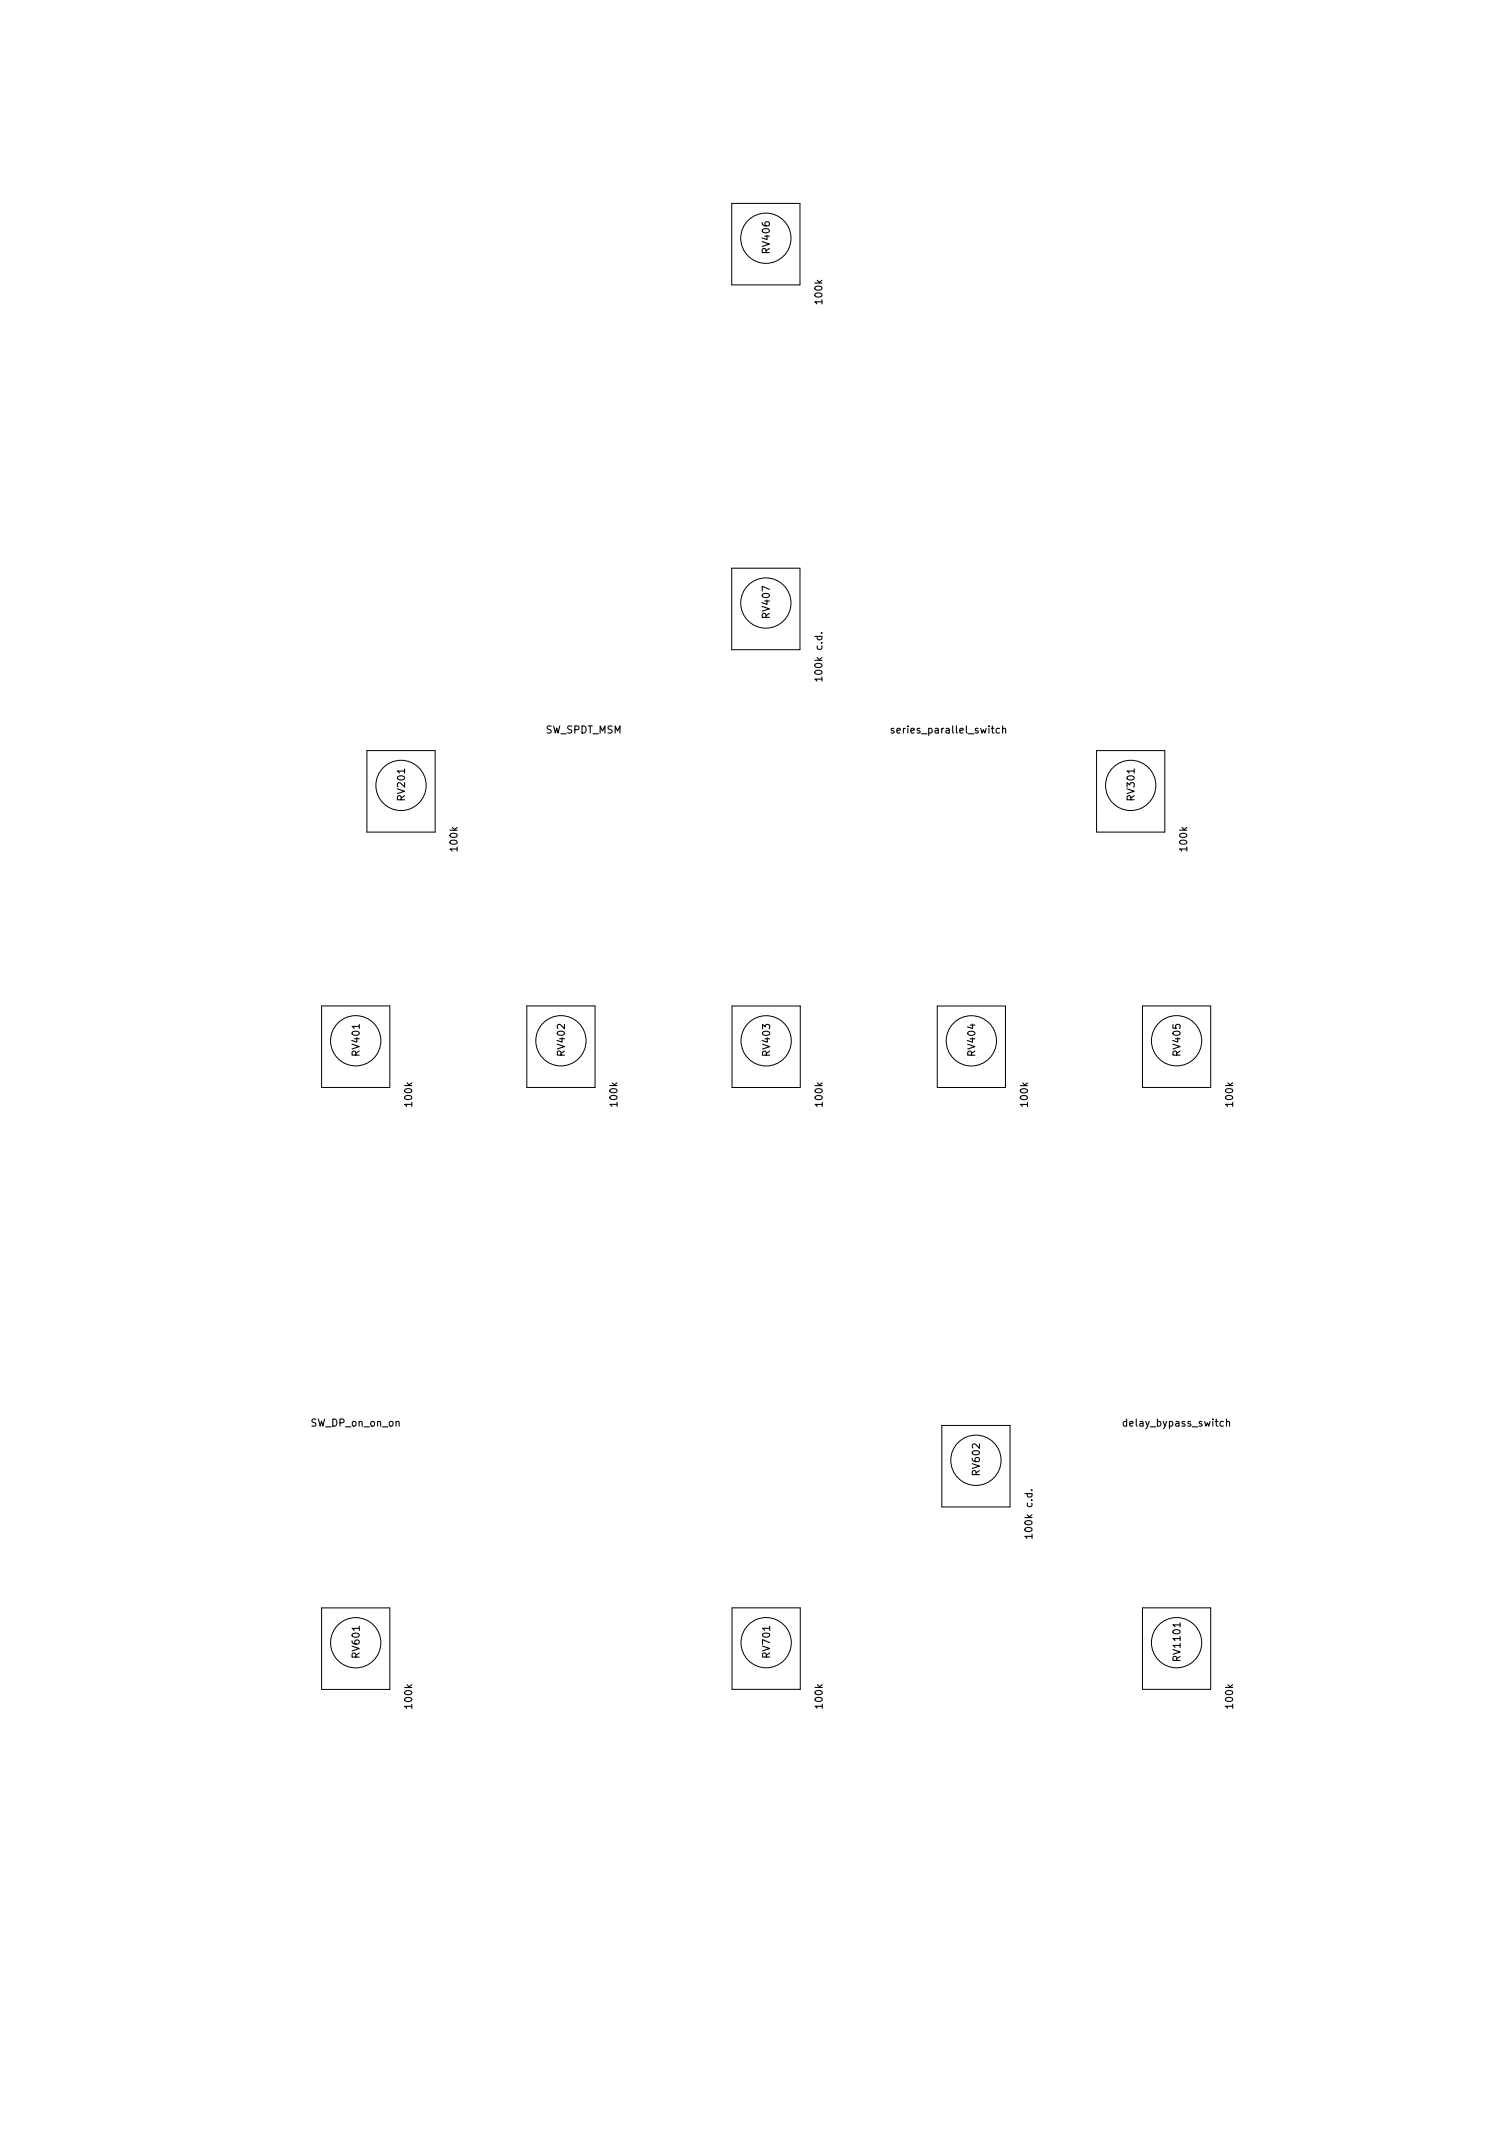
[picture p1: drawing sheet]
<svg xmlns="http://www.w3.org/2000/svg" width="210mm" height="297mm" viewBox="0 0 210 297" stroke-linecap="round" stroke-linejoin="round" font-family="sans-serif">
<defs><g id="words">
<g font-size="1.4">
<text x="107.2" y="35.2" transform="rotate(-90 107.2 35.2)">RV406</text>
<text x="114.5" y="42.2" transform="rotate(-90 114.5 42.2)">100k</text>
<text x="107.2" y="86" transform="rotate(-90 107.2 86)">RV407</text>
<text x="114.5" y="94.4" transform="rotate(-90 114.5 94.4)">100k c.d.</text>
<text x="75.9" y="102.1">SW_SPDT_MSM</text>
<text x="124.7" y="102.1">series_parallel_switch</text>
<text x="56.4" y="111.4" transform="rotate(-90 56.4 111.4)">RV201</text>
<text x="158" y="111.4" transform="rotate(-90 158 111.4)">RV301</text>
<text x="63.7" y="118.4" transform="rotate(-90 63.7 118.4)">100k</text>
<text x="165.3" y="118.4" transform="rotate(-90 165.3 118.4)">100k</text>
<text x="50.1" y="146.9" transform="rotate(-90 50.1 146.9)">RV401</text>
<text x="78.6" y="146.9" transform="rotate(-90 78.6 146.9)">RV402</text>
<text x="107.2" y="147" transform="rotate(-90 107.2 147)">RV403</text>
<text x="135.8" y="147" transform="rotate(-90 135.8 147)">RV404</text>
<text x="164.4" y="146.9" transform="rotate(-90 164.4 146.9)">RV405</text>
<text x="57.4" y="154" transform="rotate(-90 57.4 154)">100k</text>
<text x="86" y="154" transform="rotate(-90 86 154)">100k</text>
<text x="114.5" y="154" transform="rotate(-90 114.5 154)">100k</text>
<text x="143.1" y="154" transform="rotate(-90 143.1 154)">100k</text>
<text x="171.7" y="154" transform="rotate(-90 171.7 154)">100k</text>
<text x="43.3" y="198.7">SW_DP_on_on_on</text>
<text x="156.7" y="198.7">delay_bypass_switch</text>
<text x="136.4" y="205.4" transform="rotate(-90 136.4 205.4)">RV602</text>
<text x="143.8" y="213.8" transform="rotate(-90 143.8 213.8)">100k c.d.</text>
<text x="50.1" y="230.8" transform="rotate(-90 50.1 230.8)">RV601</text>
<text x="107.2" y="230.8" transform="rotate(-90 107.2 230.8)">RV701</text>
<text x="164.4" y="231.2" transform="rotate(-90 164.4 231.2)">RV1101</text>
<text x="57.4" y="237.8" transform="rotate(-90 57.4 237.8)">100k</text>
<text x="114.5" y="237.8" transform="rotate(-90 114.5 237.8)">100k</text>
<text x="171.7" y="237.8" transform="rotate(-90 171.7 237.8)">100k</text>
</g>
</g></defs>
<path d="M114.4 88.1h.1M114.5 94.6h-1l.2 .3M114.5 94.3v.6M124.5 101.5l-.3-.1-.1 .2v.1l.4 .1v.2h-.4M139.6 101.5l.1-.1 .3 .1v.6M143.6 207.5h.1M143.7 214h-1l.3 .2M143.7 213.7v.5" fill="none" stroke="#000" stroke-width=".15"/>
<g fill="none" stroke="#000" stroke-width=".14">
<path d="M101.9 28.3h9.5v11.4h-9.5zM101.9 79.1h9.5v11.4h-9.5zM51.1 104.5h9.5v11.4h-9.5zM152.7 104.5h9.5v11.4h-9.5zM44.8 140.1h9.5v11.3h-9.5zM73.4 140.1h9.5v11.3h-9.5zM101.9 140.1h9.5v11.3h-9.5zM130.5 140.1h9.5v11.3h-9.5zM159.1 140.1h9.5v11.3h-9.5zM131.1 198.5h9.5v11.4h-9.5zM44.8 223.9h9.5v11.4h-9.5zM101.9 223.9h9.5v11.4h-9.5z"/>
<path d="M159.1 223.9h9.5v11.4h-9.5z"/>
<circle cx="106.6" cy="33.2" r="3.5"/>
<circle cx="106.6" cy="84" r="3.5"/>
<circle cx="55.8" cy="109.4" r="3.5"/>
<circle cx="157.4" cy="109.4" r="3.5"/>
<circle cx="49.5" cy="144.9" r="3.5"/>
<circle cx="78.1" cy="144.9" r="3.5"/>
<circle cx="106.7" cy="144.9" r="3.5"/>
<circle cx="135.3" cy="144.9" r="3.5"/>
<circle cx="163.8" cy="144.9" r="3.5"/>
<circle cx="135.9" cy="203.4" r="3.5"/>
<circle cx="49.5" cy="228.8" r="3.5"/>
<circle cx="106.7" cy="228.8" r="3.5"/>
<circle cx="163.8" cy="228.8" r="3.5"/>
</g>
<use href="#words"/>
</svg>
